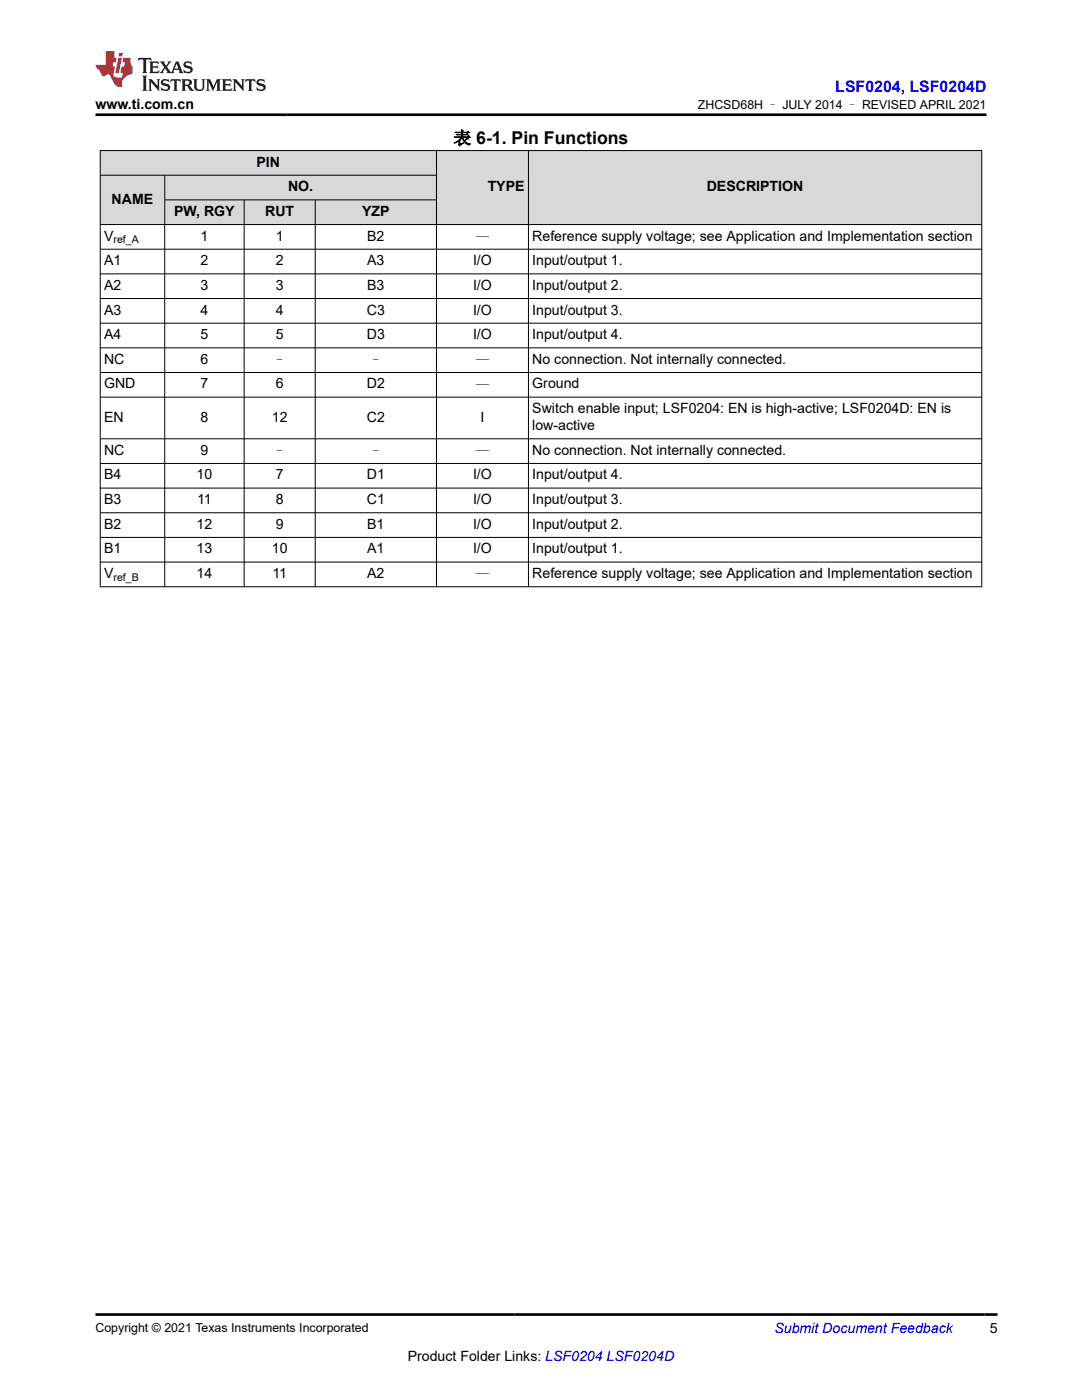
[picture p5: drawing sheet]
<svg xmlns="http://www.w3.org/2000/svg" width="216mm" height="279mm" viewBox="0 0 216 279" stroke-linecap="round" stroke-linejoin="round" font-family="sans-serif">
<defs><g id="words">
<text font-size="3.5" x="90.5" y="28.8">表 6-1. Pin Functions</text>
<text font-size="3.2" fill="#00f" x="166.7" y="18.3">LSF0204, LSF0204D</text>
<g font-size="2.8">
<text x="19" y="21.7">www.ti.com.cn</text>
<text x="51.2" y="33.2">PIN</text>
<text x="22.3" y="40.6">NAME</text>
<text x="57.5" y="38.2">NO.</text>
<text x="97.3" y="38.2">TYPE</text>
<text x="141" y="38.2">DESCRIPTION</text>
<text x="34.8" y="43.1">PW, RGY</text>
<text x="52.9" y="43.1">RUT</text>
<text x="72.3" y="43.1">YZP</text>
<text x="20.8" y="48">V</text>
<text x="20.8" y="52.9">A1</text>
<text x="40" y="48">1</text>
<text x="40" y="52.9">2</text>
<text x="55" y="48">1</text>
<text x="55" y="52.9">2</text>
<text x="73.3" y="48">B2</text>
<text x="73.3" y="52.9">A3</text>
<text x="94.4" y="52.9">I/O</text>
<text x="94.9" y="48.3">—</text>
<text x="106.2" y="48">Reference supply voltage; see Application and Implementation section</text>
<text x="106.2" y="52.9">Input/output 1.</text>
<text x="20.8" y="57.8">A2</text>
<text x="40" y="57.8">3</text>
<text x="55" y="57.8">3</text>
<text x="73.3" y="57.8">B3</text>
<text x="94.4" y="57.8">I/O</text>
<text x="106.2" y="57.8">Input/output 2.</text>
<text x="20.8" y="62.8">A3</text>
<text x="40" y="62.8">4</text>
<text x="55" y="62.8">4</text>
<text x="73.2" y="62.8">C3</text>
<text x="94.4" y="62.8">I/O</text>
<text x="106.2" y="62.8">Input/output 3.</text>
<text x="20.8" y="67.7">A4</text>
<text x="40" y="67.7">5</text>
<text x="55" y="67.7">5</text>
<text x="73.2" y="67.7">D3</text>
<text x="94.4" y="67.7">I/O</text>
<text x="106.2" y="67.7">Input/output 4.</text>
<text x="20.8" y="72.6">NC</text>
<text x="20.8" y="77.5">GND</text>
<text x="40" y="72.6">6</text>
<text x="40" y="77.5">7</text>
<text x="54.4" y="72.9">–</text>
<text x="55" y="77.5">6</text>
<text x="73.2" y="77.5">D2</text>
<text x="73.6" y="72.9">–</text>
<text x="94.9" y="72.9">—</text>
<text x="94.9" y="77.8">—</text>
<text x="106.2" y="72.6">No connection. Not internally connected.</text>
<text x="106.2" y="77.5">Ground</text>
<text x="106.2" y="82.5">Switch enable input; LSF0204: EN is high-active; LSF0204D: EN is</text>
<text x="20.8" y="84.1">EN</text>
<text x="40" y="84.1">8</text>
<text x="54.2" y="84.1">12</text>
<text x="73.2" y="84.1">C2</text>
<text x="95.9" y="84.1">I</text>
<text x="106.2" y="85.8">low-active</text>
<text x="20.8" y="90.8">NC</text>
<text x="20.8" y="95.7">B4</text>
<text x="39.2" y="95.7">10</text>
<text x="40" y="90.8">9</text>
<text x="54.4" y="91">–</text>
<text x="55" y="95.7">7</text>
<text x="73.2" y="95.7">D1</text>
<text x="73.6" y="91">–</text>
<text x="94.4" y="95.7">I/O</text>
<text x="94.9" y="91">—</text>
<text x="106.2" y="90.8">No connection. Not internally connected.</text>
<text x="106.2" y="95.7">Input/output 4.</text>
<text x="20.8" y="100.6">B3</text>
<text x="39.3" y="100.6">11</text>
<text x="55" y="100.6">8</text>
<text x="73.2" y="100.6">C1</text>
<text x="94.4" y="100.6">I/O</text>
<text x="106.2" y="100.6">Input/output 3.</text>
<text x="20.8" y="105.5">B2</text>
<text x="39.2" y="105.5">12</text>
<text x="55" y="105.5">9</text>
<text x="73.3" y="105.5">B1</text>
<text x="94.4" y="105.5">I/O</text>
<text x="106.2" y="105.5">Input/output 2.</text>
<text x="20.8" y="110.4">B1</text>
<text x="39.2" y="110.4">13</text>
<text x="54.2" y="110.4">10</text>
<text x="73.3" y="110.4">A1</text>
<text x="94.4" y="110.4">I/O</text>
<text x="106.2" y="110.4">Input/output 1.</text>
<text x="20.8" y="115.4">V</text>
<text x="39.2" y="115.4">14</text>
<text x="54.3" y="115.4">11</text>
<text x="73.3" y="115.4">A2</text>
<text x="94.9" y="115.7">—</text>
<text x="106.2" y="115.4">Reference supply voltage; see Application and Implementation section</text>
<text x="197.5" y="266.1">5</text>
<text x="81.4" y="271.7">Product Folder Links: LSF0204 LSF0204D</text>
</g>
<text font-size="2.8" fill="#00f" x="154.5" y="266.1">Submit Document Feedback</text>
<g font-size="2.5">
<text x="139.3" y="21.8">ZHCSD68H – JULY 2014 – REVISED APRIL 2021</text>
<text x="19" y="265.8">Copyright © 2021 Texas Instruments Incorporated</text>
</g>
<g font-size="2.1">
<text x="22.6" y="48.6">ref_A</text>
<text x="22.6" y="115.9">ref_B</text>
</g>
</g></defs>
<g fill="#d8d8d8">
<path d="M20 30h175.9v5h-175.9z" fill-rule="evenodd"/>
<path d="M20.1 30.1h66.9v4.8h-66.9z" fill-rule="evenodd"/>
<path d="M87.2 30.1h18.2v14.7h-18.2z" fill-rule="evenodd"/>
<path d="M105.5 30.1h90.3v14.7h-90.3z" fill-rule="evenodd"/>
<path d="M20.1 35h12.7v9.8h-12.7z" fill-rule="evenodd"/>
<path d="M32.9 35h54.1v4.8h-54.1z" fill-rule="evenodd"/>
<path d="M32.9 40h15.8v4.8h-15.8z" fill-rule="evenodd"/>
<path d="M48.8 40h14v4.8h-14z" fill-rule="evenodd"/>
<path d="M63 40h24v4.8h-24z" fill-rule="evenodd"/>
</g>
<g fill="none" stroke="#000" stroke-width=".2">
<path d="M19.9 30h176.1M19.9 35h67.3M20 30v87.2M32.9 35v82.2M32.9 39.9h54.3M48.7 39.9v77.3M62.9 39.9v77.3M87.1 30v87.2M105.4 30v87.2M195.9 30v87.2M19.9 49.7h176.1M19.9 54.7h176.1"/>
<path d="M19.9 59.6h176.1M196 44.8h-176.1M19.9 64.5h176.1M19.9 69.4h176.1M19.9 74.3h176.1M19.9 79.3h176.1M19.9 87.6h176.1M19.9 92.5h176.1M19.9 97.4h176.1M19.9 102.3h176.1M19.9 107.3h176.1M19.9 112.2h176.1"/>
<path d="M19.9 117.1h176.1"/>
</g>
<path d="M27.7 11.6l-.2 .5 .5-.2h.6v.1v2.2l-.2 .4h1l-.2-.4v-2.2v-.1h.5l.5 .2-.1-.5zM29.8 12.3l.2 .4v1.5l-.2 .4h1.9l.1-.6a1.08 1.08 0 0 1-1.3 .2v-.7h.6l.4 .2v-.7l-.4 .2h-.6v-.5l.2-.2a1 1 0 0 1 1 .3l-.1-.5zM31.8 12.3l1 1.1-1 1.2h.9l-.2-.2 .4-.8 .5 .8-.2 .2h1.6l-.2-.2 .1-.5h1l.1 .5-.1 .2h.9l-.2-.3-.8-2h-.5l-1 2.2-.8-1.1 .9-1.1h-.8l.2 .2-.5 .6-.3-.6 .1-.2zM35.2 12.7l.4 1h-.8zM36.8 12.4a.65 .65 0 0 0-.2 .7 .65 .65 0 0 0 .6 .5l.7 .1 .1 .3a.79 .79 0 0 1-.7 .4 .79 .79 0 0 1-.7-.5l.1 .7 .2-.1a.93 .93 0 0 0 1.1 .1 .93 .93 0 0 0 .4-1 1.46 1.46 0 0 0-1.2-.6l-.1-.3a1.09 1.09 0 0 1 1.2 .2l-.2-.6-.1 .1-.6-.2zM28.4 15.1l.2 .4v2.2l-.2 .4h1l-.2-.4v-2.2l.2-.4zM29.6 15.8l.2 .4v1.5l-.2 .4h.8l-.3-.4v-1.3l1.7 1.8v-2l.2-.4h-.8l.2 .2 .1 1.1-1.2-1.3zM32.3 15.9a.65 .65 0 0 0-.2 .8 .65 .65 0 0 0 .7 .4l.6 .2 .1 .2a.79 .79 0 0 1-.7 .4 .79 .79 0 0 1-.7-.5l.1 .7 .2-.1a.93 .93 0 0 0 1.1 .1 .93 .93 0 0 0 .4-.9 1.46 1.46 0 0 0-1.2-.6l-.1-.4a1.09 1.09 0 0 1 1.2 .2l-.2-.6-.1 .1-.6-.1zM34.1 15.8l-.1 .6a.63 .63 0 0 1 .7-.3l.1 1.6-.3 .4h1l-.2-.4v-1.6a.66 .66 0 0 1 .8 .3l-.1-.6zM36.2 15.8l.2 .4v1.5l-.2 .4h.9l-.2-.2v-.7h.5l.1 .2a.79 .79 0 0 0 1.2 .6l-1-.9a.61 .61 0 0 0 .6-.6 .61 .61 0 0 0-.5-.7zM36.9 16.1h.2a.47 .47 0 0 1 .5 .1 .47 .47 0 0 1 .1 .5l-.2 .1-.6 .1zM38.5 15.8l.2 .2a2.27 2.27 0 0 0 .4 2 1.04 1.04 0 0 0 1.7-.7v-1.3l.2-.2h-.8l.2 .4v1.1a.6 .6 0 0 1-.6 .6 .6 .6 0 0 1-.6-.6v-1.1l.3-.4zM41.1 15.8l.2 .4v1.5l-.2 .4h.7l-.2-.4v-1.4l.9 1.9 .8-1.9v1.4l-.2 .4h1l-.3-.4v-1.5l.3-.4h-.8l-.7 1.5-.7-1.5zM44.3 15.8l.2 .4v1.5l-.2 .4h1.9l.1-.6a1.09 1.09 0 0 1-1.3 .2v-.7h.6l.4 .2v-.6l-.4 .2h-.6v-.6l.2-.1a1.01 1.01 0 0 1 1 .3l-.1-.6zM46.4 15.8l.3 .4v1.5l-.3 .4h.8l-.2-.4v-1.3l1.6 1.8v-2l.2-.4h-.7l.2 .2v1.1l-1.2-1.3zM49 15.8l-.1 .6a.63 .63 0 0 1 .8-.3v1.6l-.3 .4h1l-.2-.4v-1.6a.66 .66 0 0 1 .8 .3l-.1-.6zM51.4 15.9a.65 .65 0 0 0-.2 .8 .65 .65 0 0 0 .6 .4l.6 .2 .2 .2a.79 .79 0 0 1-.8 .4 .79 .79 0 0 1-.6-.5l.1 .7 .2-.1a.93 .93 0 0 0 1 .1 .93 .93 0 0 0 .5-.9 1.46 1.46 0 0 0-1.3-.6l-.1-.4a1.09 1.09 0 0 1 1.3 .2l-.2-.6-.2 .1-.5-.1z" fill="#231f20"/>
<path d="M21.1 10.2v2.8h-2.1l.1 .3 .9 1a.95 .95 0 0 0 .9 .9 .59 .59 0 0 1 .6-.4 .59 .59 0 0 1 .5 .4l.4 .7a1.59 1.59 0 0 0 2.1 1.4 1.61 1.61 0 0 1 1-2.3l1-.3-.1-1.5a1.59 1.59 0 0 1-.4-1.7h-1.4l-.2 .9h.5l-.1 .9h-.5l-.2 1v.2l.4 .1-.2 .9h-.6a.73 .73 0 0 1-1.1-.7l.3-1.5h-.5l.2-.9h.5l.2-.9h-.5v-1.3zM23.6 11.5l-.6 3.1h.7l.6-3.1zM23.8 10.6l-.1 .6h.7l.1-.6z" fill="#ed1c24"/>
<path d="M19 22.9h177.8M19.1 262.3h179.9" fill="none" stroke="#000" stroke-width=".53"/>
<use href="#words"/>
</svg>
